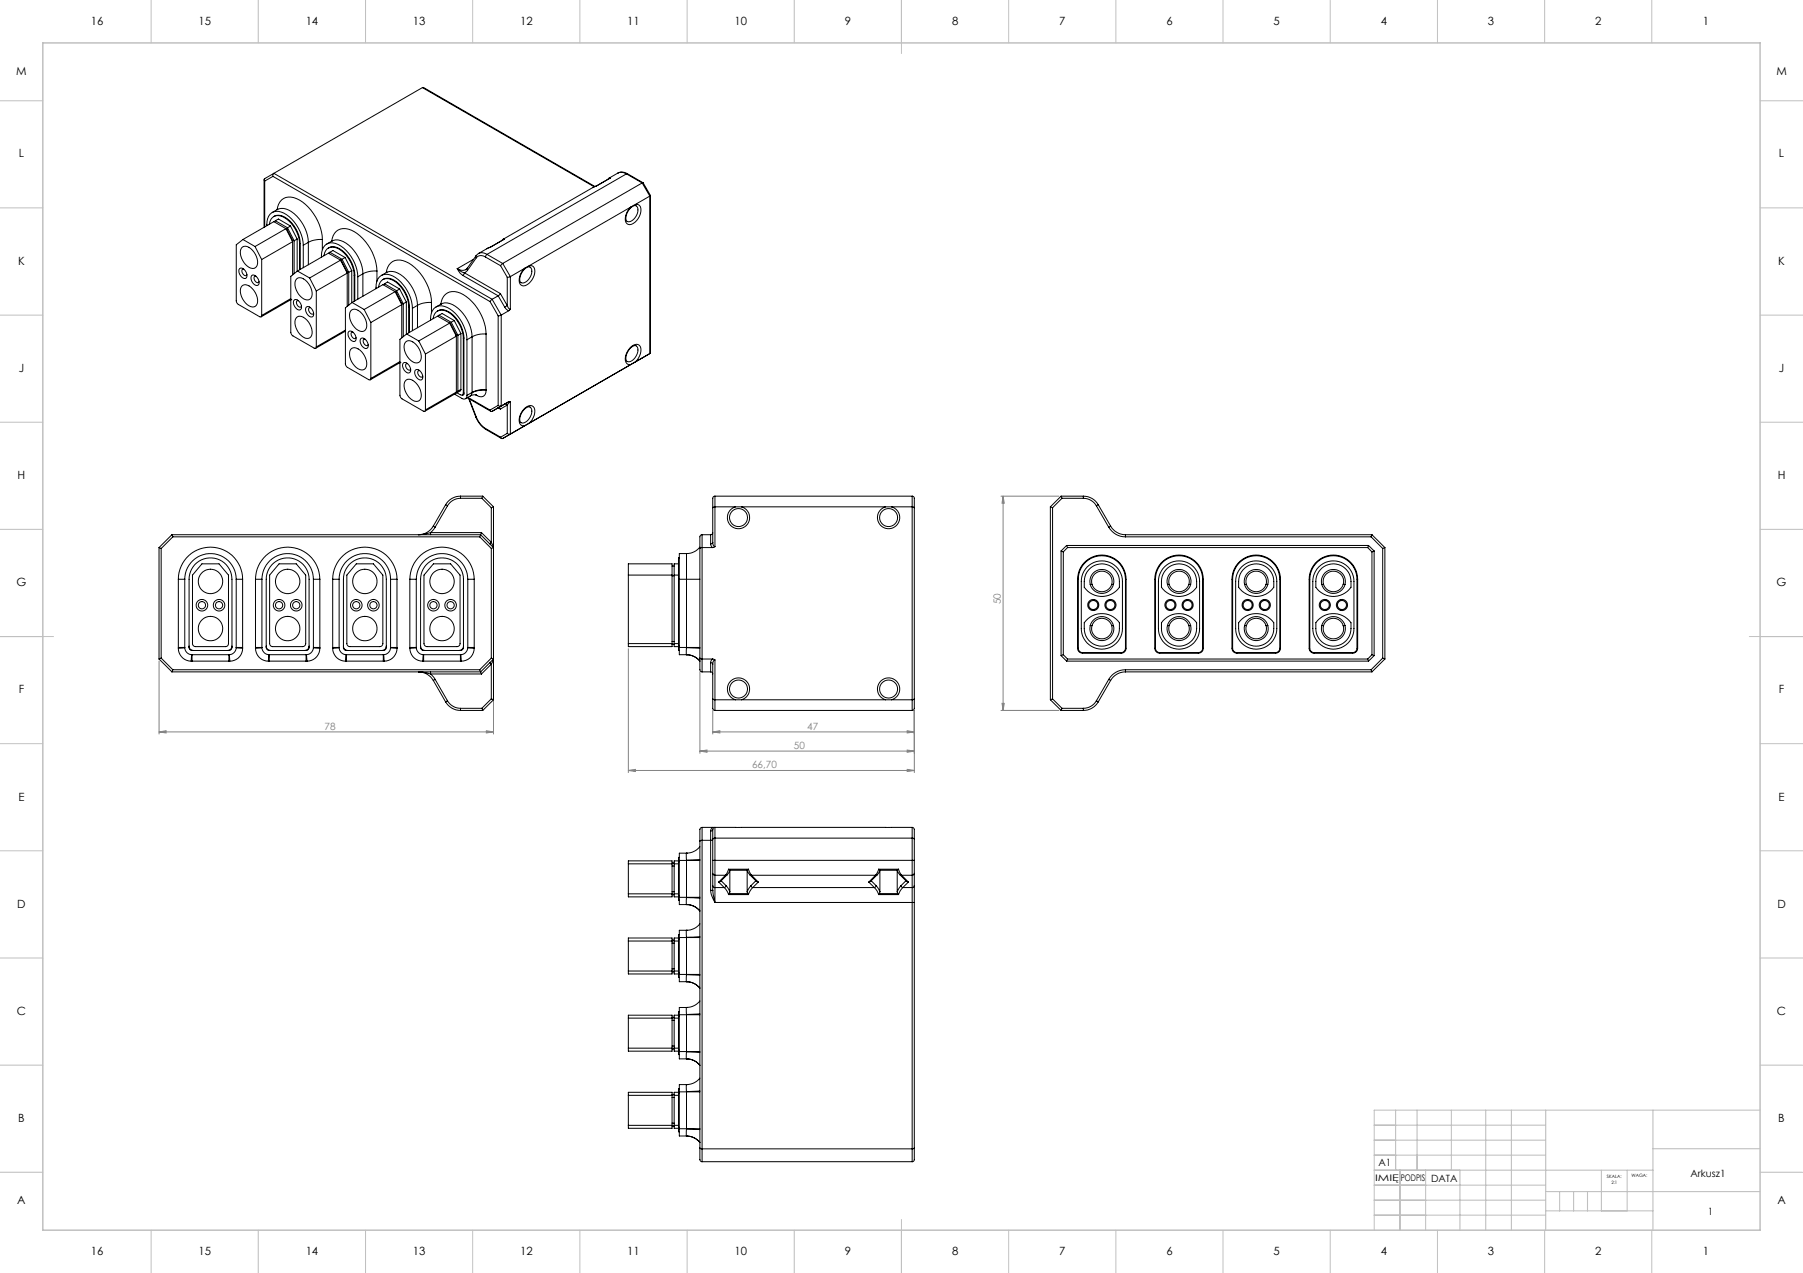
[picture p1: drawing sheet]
<svg xmlns="http://www.w3.org/2000/svg" width="841mm" height="594mm" viewBox="0 0 841 594" stroke-linecap="round" stroke-linejoin="round" font-family="sans-serif">
<defs><g id="words">
<g font-size="5.3">
<text x="42" y="11">16</text>
<text x="93" y="11">15</text>
<text x="143" y="11">14</text>
<text x="193" y="11">13</text>
<text x="243" y="11">12</text>
<text x="293" y="11">11</text>
<text x="343" y="11">10</text>
<text x="394" y="11">9</text>
<text x="444" y="11">8</text>
<text x="494" y="11">7</text>
<text x="544" y="11">6</text>
<text x="594" y="11">5</text>
<text x="644" y="11">4</text>
<text x="694" y="11">3</text>
<text x="744" y="11">2</text>
<text x="794" y="11">1</text>
<text x="8" y="35">M</text>
<text x="829" y="35">M</text>
<text x="9" y="73">L</text>
<text x="830" y="73">L</text>
<text x="8" y="124">K</text>
<text x="829" y="124">K</text>
<text x="9" y="174">J</text>
<text x="830" y="174">J</text>
<text x="8" y="224">H</text>
<text x="829" y="224">H</text>
<text x="8" y="274">G</text>
<text x="829" y="274">G</text>
<text x="9" y="324">F</text>
<text x="830" y="324">F</text>
<text x="9" y="374">E</text>
<text x="830" y="374">E</text>
<text x="8" y="424">D</text>
<text x="829" y="424">D</text>
<text x="8" y="474">C</text>
<text x="829" y="474">C</text>
<text x="8" y="523">B</text>
<text x="829" y="523">B</text>
<text x="8" y="562">A</text>
<text x="829" y="562">A</text>
<text x="42" y="585">16</text>
<text x="93" y="585">15</text>
<text x="143" y="585">14</text>
<text x="193" y="585">13</text>
<text x="243" y="585">12</text>
<text x="293" y="585">11</text>
<text x="343" y="585">10</text>
<text x="394" y="585">9</text>
<text x="444" y="585">8</text>
<text x="494" y="585">7</text>
<text x="544" y="585">6</text>
<text x="594" y="585">5</text>
<text x="644" y="585">4</text>
<text x="694" y="585">3</text>
<text x="744" y="585">2</text>
<text x="794" y="585">1</text>
</g>
<g font-size="4.7" fill="#808080">
<text x="467" y="282" transform="rotate(-90 467 282)">50</text>
<text x="151" y="340">78</text>
<text x="377" y="340">47</text>
<text x="370" y="349">50</text>
<text x="351" y="358">66,70</text>
</g>
<g font-size="4.7">
<text x="643" y="544">A1</text>
<text x="668" y="551">DATA</text>
<text x="789" y="549">Arkusz1</text>
<text x="797" y="567">1</text>
</g>
<g font-size="4.2">
<text x="641" y="551">IMIĘ</text>
<text x="653" y="551">PODPIS</text>
</g>
<g font-size="2.1">
<text x="750" y="550">SKALA:</text>
<text x="761" y="549">WAGA:</text>
<text x="752" y="552">2:1</text>
</g>
</g></defs>
<g fill="none" stroke="#808080" stroke-width=".47">
<path d="M467 232h27M468 232v99M468 232v3h-1zM74 308v35M230 308v35M293 303v57M326 314v38M332 331v12M426 331v29M467 331h27M467 328h1v3zM74 342l3-1v1z"/>
<path d="M74 342h156M227 341l3 1h-3zM293 360l3-1v1zM293 360h133M326 350h4v1zM326 350h100M332 342l4-1v1zM332 342h94M423 341l3 1h-3zM423 350h3l-3 1zM423 359l3 1h-3z"/>
</g>
<g fill="none" stroke="#c0c0c0" stroke-width=".47">
<path d="M70 0v20M120 0v20M170 0v20M220 0v20M270 0v20M320 0v20M370 0v20M420 0v25M470 0v20M520 0v20M570 0v20M620 0v20"/>
<path d="M670 0v20M720 0v20M770 0v20M0 47h20M821 47h20M0 97h20M821 97h20M0 147h20M821 147h20M0 197h20M821 197h20M0 247h20"/>
<path d="M821 247h20M0 297h25M816 297h25M0 347h20M821 347h20M0 397h20M821 397h20M0 447h20M821 447h20M0 497h20M821 497h20M0 547h20"/>
<path d="M821 547h20M70 574v20M120 574v20M170 574v20M220 574v20M270 574v20M320 574v20M370 574v20M420 569v25M470 574v20M520 574v20M570 574v20"/>
<path d="M620 574v20M670 574v20M720 574v20M770 574v20"/>
</g>
<g fill="none" stroke="#c0c0c0" stroke-width=".5">
<path d="M651 518v28M661 518v28M677 518v28M693 518v56M705 518v56M721 518v56M771 518v56M821 518h-180v56M641 525h80M641 532h80M641 539h80M771 536h50"/>
<path d="M641 546h130M641 553h80M653 546v28M665 546v28M681 546v28M721 556h100M727 556v9M734 556v9M740 556v9M747 546v19M759 546v19M641 560h80"/>
<path d="M641 567h80M721 565h50"/>
</g>
<path d="M20 20h801v554h-801z" fill="none" stroke="#c0c0c0" stroke-width=".7"/>
<g fill="#808080">
<path d="M332 342l4-1v1zM423 341l3 1h-3zM326 350h4v1zM423 350h3l-3 1zM293 360l3-1v1zM423 359l3 1h-3zM74 342l3-1v1zM227 341l3 1h-3z"/>
<path d="M467 328h1v3zM468 232v3h-1z"/>
</g>
<g fill="none" stroke="#000" stroke-width=".47">
<path d="M197 41l80 46M197 41l-69 40M123 84v22M127 82l-4 2M127 82l102 59M128 81l-1 1M128 81l-5 2v1M128 81l102 59M129 98a6 6 0 0 1 4-6 6 6 0 0 1 7 1 23 23 0 0 1 10 19M129 98a10 10 0 0 1 12 6l2 4 1 5M129 98l-2 1M130 98h-1"/>
<path d="M278 87l-2 1M278 87h.1M278 87l-43 25M284 83v1M285 83l-7 4M285 83h-1M288 81l2-1 2 1M288 81l-4 2M288 81l2-1 3 1M292 81l-65 38M292 81l8 4M293 81h-1"/>
<path d="M293 81l7 4M294 97l-47 27M296 95a2.8 2.8 0 0 1 3 2 2.8 2.8 0 0 1 0 3 5 5 0 0 1-7 4 6 6 0 0 1 2-7M296 95l-2 2M297 96a5 5 0 0 0-4 7M297 96a5 5 0 0 1-4 7M300 85l3 6M300 85l-66 38M300 85l3 7M303 92l-7 3M303 92v73M303 91v1"/>
<path d="M303 91v74M113 116a4 4 0 0 1 5 2 5 5 0 0 1 0 7 7 7 0 0 1-5-9zM113 112l-3 2v27l1 1 10 6h1v-1M113 112l6 3M119 115l3 6M124 105a5 5 0 0 1 3-6 5 5 0 0 1 7 1 19 19 0 0 1 7 14M126 105a4 4 0 0 1 3-4 4 4 0 0 1 5 1 16 16 0 0 1 6 12M128 101a8 8 0 0 1 9 4l2 4 1 5M128 103l-15 9M128 103l5 4M128 103l2-1 6 3M128 103h.1"/>
<path d="M128 103l6 3M133 107l3 6-14 8M133 107l-14 8M133 107h1M134 107l2 5M134 107h.1M134 106l3 6M136 105l-2 1M136 105l3 7M136 112v16M136 112h.1M137 112v16"/>
<path d="M139 112h-2M139 112v15M140 114v12M140 114h.1M141 114v11M144 113l-3 1M144 113v11M150 112h-3l-3 1M150 112v5M151 119a4 4 0 0 1 3-4 4 4 0 0 1 4 1 16 16 0 0 1 7 12M153 116a8 8 0 0 1 10 4l2 4v4M153 118l-14 8"/>
<path d="M153 118l6 3M154 118l1-1 6 3M154 118h-1M154 118l6 3M155 113a6 6 0 0 1 4-6 6 6 0 0 1 6 1 23 23 0 0 1 11 18M155 112a10 10 0 0 1 11 6l2 5 1 5M155 112l-3 2M155 112h.1M222 119v1M222 119l-4 6M226 120a3 3 0 0 0-4 0M226 120l8 4"/>
<path d="M227 119a3 3 0 0 0-5 0M227 119l-1 1M227 119l7 4M229 115l-2 1M229 115h.1M229 115l-6 3M235 112h-1M235 112h.1M235 112l-6 3M112 125a2.9 2.9 0 0 1 3 2 2.9 2.9 0 0 1-1 3 3 3 0 0 1-2-5zM113 134a4 4 0 0 1 5 2 5 5 0 0 1 0 7 7 7 0 0 1-5-9zM114 126a1.5 1.5 0 0 0-1 2 1.5 1.5 0 0 0 2 0"/>
<path d="M117 129a2.9 2.9 0 0 1 3 1 2.9 2.9 0 0 1 0 3 3 3 0 0 1-3-4zM119 129a1.5 1.5 0 0 0 0 2 1.5 1.5 0 0 0 2 0M122 121v26M136 140h.1M136 140l-14 8M136 139l-14 8M139 130a6 6 0 0 1 7 7 2.7 2.7 0 0 1-2 3 2.7 2.7 0 0 1-3-1 7 7 0 0 1-2-9zM139 126l-3 3v26v2l11 6 1-1M139 126l5 4M144 130l4 6M148 136v26M150 120a5 5 0 0 1 2-6 5 5 0 0 1 7 1 19 19 0 0 1 8 14"/>
<path d="M159 121l3 6-14 9M159 121l-15 9M159 121v1M159 122l3 5M159 122h.1M160 121l3 6M161 120l3 6M161 120l-1 1M162 127v16M162 127h.1M163 127v15M164 126l-1 1"/>
<path d="M164 126v15M165 128v13M165 128v12M165 128h.1M167 129v11M169 128l-2 1M169 128v10M175 135a5 5 0 0 1 3-6 5 5 0 0 1 7 1 19 19 0 0 1 7 14M176 126l-4 1-3 1M176 126v5M177 134a4 4 0 0 1 2-4 4 4 0 0 1 5 1 16 16 0 0 1 7 12M179 130a8 8 0 0 1 9 5l2 4 1 4"/>
<path d="M179 132h2l5 3M179 132v1M179 132l6 4M180 127a6 6 0 0 1 4-5 6 6 0 0 1 7 1 24 24 0 0 1 10 18M180 127a10 10 0 0 1 12 6l2 5 1 4M180 127l-2 2M181 127h-1M184 136l3 6-14 8M184 136l-14 8M184 136l-5-3-15 8M184 136h1M185 136l2 6"/>
<path d="M185 136h-1M185 136l3 6M186 135l-1 1M186 135l4 6M213 125l3 4M213 125l4 2M213 125l2 1h2M216 129l16 9M217 127l-1 2M217 127l16 10M217 126h.1M218 125l-1 1"/>
<path d="M218 125v1M218 126l-1 1M221 121l-8 4M222 120l-4 6M230 140l-1 1M230 140l4 7M232 138l-2 2M232 138l3 5M233 137l-1 1M233 137l4 6M234 124l3 5M234 123v1"/>
<path d="M234 123l4 6M237 129v14M238 129h-1M238 129v15M244 126a2 2 0 0 1 3-1 2 2 0 0 1 1 2 4 4 0 0 1-5 5 6 6 0 0 1 1-6zM245 125l-7 4M247 124a2.8 2.8 0 0 1 3 2 2.8 2.8 0 0 1-1 3 5 5 0 0 1-6 4 6 6 0 0 1 2-8M247 124l-2 1M137 140a2.9 2.9 0 0 1 3 1 2.9 2.9 0 0 1 0 4 3 3 0 0 1-3-5zM138 148a4 4 0 0 1 6 2 5 5 0 0 1 0 8 7 7 0 0 1-6-10zM139 140a1.5 1.5 0 0 0 0 2 1.5 1.5 0 0 0 2 1M143 143a2.9 2.9 0 0 1 3 2 2.9 2.9 0 0 1 0 3 3 3 0 0 1-3-5z"/>
<path d="M145 144a1.5 1.5 0 0 0-1 2 1.5 1.5 0 0 0 2 0M161 155l-14 8M161 154l-13 8M163 155a2.9 2.9 0 0 1 3 1 2.9 2.9 0 0 1-1 3 3 3 0 0 1-2-4zM164 145a4 4 0 0 1 5 2 5 5 0 0 1 0 8 7 7 0 0 1-5-10zM164 141l-3 3v26l1 1 10 6h1M164 141l6 3M165 155a1.5 1.5 0 0 0-1 2 1.5 1.5 0 0 0 2 1M168 158a2.9 2.9 0 0 1 3 1 2.9 2.9 0 0 1 0 4 3 3 0 0 1-3-5zM170 144l3 6M170 158a1.5 1.5 0 0 0 0 2 1.5 1.5 0 0 0 2 1M173 150v27"/>
<path d="M187 142v16M187 142h.1M188 142v15M190 159a6 6 0 0 1 6 7 2.7 2.7 0 0 1-1 3 2.7 2.7 0 0 1-3-1 7 7 0 0 1-2-9zM190 141v15M190 141l-2 1M190 156l-3 2v27v1l11 6v-1M190 156l5 3M191 143v12M191 143h.1M192 144v10M195 142l-3 2"/>
<path d="M195 142v11M195 159l3 6M201 149a5 5 0 0 1 2-6 5 5 0 0 1 7 1 19 19 0 0 1 8 15M201 141h-3l-3 1M201 141v5M202 149a4 4 0 0 1 3-4 4 4 0 0 1 4 1 16 16 0 0 1 7 12M204 145a8 8 0 0 1 10 4l2 5v4M205 147l1-1 6 4M205 147l-1 1M205 147l5 3M206 142a6 6 0 0 1 3-6 6 6 0 0 1 7 1 23 23 0 0 1 11 19M206 142a10 10 0 0 1 11 6l2 4 1 5"/>
<path d="M206 142l-3 1M206 142h.1M210 151l3 6-15 8M210 151l-15 8M210 151l-6-3-14 8M210 151h.1M210 151l3 5M210 150l4 6M212 150h-2M212 150l3 6M213 156v27M213 156h.1"/>
<path d="M214 156v27M215 156h-1M215 156v26M216 158v25M216 158v26M216 158h.1M218 159v25M220 157l-2 2M220 157v26M227 156h-4l-3 1M227 156v26M229 141l3 6"/>
<path d="M232 147v42M234 147h-2M234 147v42M235 143l2 2M237 143l1 1M237 143h-2M237 145l-3 2M238 144l-1 1M164 163a6 6 0 0 1 7 6 2.7 2.7 0 0 1-1 4 2.7 2.7 0 0 1-4-1 7 7 0 0 1-2-9zM187 169h.1M187 169l-14 8M188 169a2.9 2.9 0 0 1 3 2 2.9 2.9 0 0 1 0 3 3 3 0 0 1-3-5z"/>
<path d="M190 177a6 6 0 0 1 6 7 2.7 2.7 0 0 1-1 3 2.7 2.7 0 0 1-3-1 7 7 0 0 1-2-9zM190 170a1.5 1.5 0 0 0 0 2 1.5 1.5 0 0 0 2 0M194 173a2.9 2.9 0 0 1 3 1 2.9 2.9 0 0 1-1 3 3 3 0 0 1-2-4zM196 173a1.5 1.5 0 0 0-1 2 1.5 1.5 0 0 0 2 0M198 165v26M294 162a2.7 2.7 0 0 1 3-1 2.7 2.7 0 0 1 2 2 6 6 0 0 1-6 7 5 5 0 0 1 1-8zM297 161a5 5 0 0 0-4 8 5 5 0 0 0 4-8M303 165l-69 40M303 165l-3 2M212 184l3 2a1.5 1.5 0 0 0 2 0 1.5 1.5 0 0 0 1-2M213 183l-15 9M213 183l-15 8"/>
<path d="M213 183l2 1 1-1M214 183h-1M215 182l-2 1M215 182l-1 1M216 184h.1M216 183h.1M218 186l11 6M218 185l11 6M219 186l3 9M219 185l-2 1M220 183l-1 2M220 183l-2 1"/>
<path d="M220 183h.1M222 184h.1M222 195l2 4 3 1M222 195h.1M222 184v1M222 184l-3 1M222 195l2 3 2 2M226 200h1M226 200l8 4M227 182a2.6 2.6 0 0 1-2 3 2.6 2.6 0 0 1-3 0M227 182h-4l-3 1M232 189h2"/>
<path d="M232 190l1 1M232 189l-3 2M234 189l-4 3-1-1M237 189v13M237 189l-4 2M237 187l-2 2h2M237 187l-5 3M238 187h-1M238 187l-1 2M238 187v16M244 191a2 2 0 0 1 3-1 2 2 0 0 1 1 3 4 4 0 0 1-5 4 6 6 0 0 1 1-6zM245 199l-7 4"/>
<path d="M245 190a2.7 2.7 0 0 1 4 0 2.7 2.7 0 0 1 0 4 6 6 0 0 1-6 5 6 6 0 0 1 2-9zM227 200l7 5M234 204v1M237 202l1 1M237 202l-3 2M238 203l-4 2M208 236h1M208 236l-6 9M209 236l-6 10M215 233a7 7 0 0 0-6 3M215 232a8 8 0 0 0-7 4M215 232v1"/>
<path d="M215 233h10M215 232h10M225 233l4 4M225 232v1M225 232l5 4M229 237v16M230 236l-1 1M230 236v19M333 232l-1 1v20M333 232h92M333 232v23M343 236h3"/>
<path d="M343 236a5 5 0 0 0-3 9 5 5 0 0 0 9 0 5 5 0 0 0-3-9M343 236l-11 1M346 236h67M413 236h3M413 236a5 5 0 0 0-3 9 5 5 0 0 0 9 0 5 5 0 0 0-3-9M416 236l10 1M425 232l1 1v98h-1M425 232v99M490 236l1 1M490 236v91M491 237v89M495 232v1"/>
<path d="M495 232l-5 4M495 232h10M495 233l-4 4M495 233h10M505 233a7 7 0 0 1 6 3M505 232v1M505 232a8 8 0 0 1 7 4M511 236l6 10M512 236h-1M512 236l6 9M74 256h1M74 256v52"/>
<path d="M75 256v51M80 250l1 1M80 250h144M80 250l-6 6M81 251h143M81 251l-6 5M201 249v1M201 249h24M202 245a8 8 0 0 1-7 5l6-1M202 245l1 1M203 246l-2 3M224 251l5 5"/>
<path d="M224 250v1M224 250l6 6M225 249l-1 1M225 249l4 4M229 253l-1 1M229 253l1 2M229 256v51M230 256h-1M230 255v1M230 256v52M320 258h-3v44M320 258v12"/>
<path d="M326 255a8 8 0 0 1-6 3M327 250l-1 1v62l1 1M327 250h4M327 250v64M331 254l1 2M331 250v4M332 256h-6M332 253l-1 1M332 253l1 2M332 249l-1 1M333 255l-1 1M495 257l1 1"/>
<path d="M495 257v49M496 258v47M498 255v1M498 255h140M498 255l-3 2M498 256h140M498 256l-2 2M517 246a9 9 0 0 0 8 5M518 245l-1 1M518 245a8 8 0 0 0 7 5M525 250v1M525 251h115"/>
<path d="M525 250h115M638 256l2 2M638 255v1M638 255l3 2M640 251l5 5M640 250v1M640 258v47M640 250l6 6M641 257l-1 1M641 257v49M645 256v51M646 256h-1"/>
<path d="M646 256v52M83 270h3M83 270a15 15 0 0 1 15-15 15 15 0 0 1 15 15M83 270v32M86 270a12 12 0 0 1 12-12 12 12 0 0 1 12 12M86 270v32M91 263a10 10 0 0 1 11-2 10 10 0 0 1 6 9v33l-1 1-18-1-1-1v-32l1-3zM94 263h8l5 5v32l-1 2h-15l-1-1v-33zM110 270h3M110 270v32M113 270v32M119 270h3"/>
<path d="M119 270a15 15 0 0 1 15-15 15 15 0 0 1 15 15M119 270v32M122 270a12 12 0 0 1 12-12 12 12 0 0 1 12 12M122 270v32M127 263a10 10 0 0 1 11-2 10 10 0 0 1 6 9v33l-1 1-18-1-1-1v-32l1-3zM130 263h8l5 5v32l-1 2h-15l-1-1v-33zM146 270h3M146 270v32M149 270v32M155 270h3M155 270a15 15 0 0 1 15-15 15 15 0 0 1 15 15M155 270v32"/>
<path d="M158 270a12 12 0 0 1 12-12 12 12 0 0 1 12 12M158 270v32M163 263a10 10 0 0 1 11-2 10 10 0 0 1 6 9v33l-1 1-18-1-1-1v-32l1-3zM166 263h8l5 5v32l-1 2h-15l-1-1v-33zM182 270h3M182 270v32M185 270v32M191 270h3M191 270a15 15 0 0 1 15-15 15 15 0 0 1 15 15M191 270v32M194 270a12 12 0 0 1 12-12 12 12 0 0 1 12 12M194 270v32"/>
<path d="M199 263a10 10 0 0 1 11-2 10 10 0 0 1 6 9v33l-1 1-18-1-1-1v-32l1-3zM202 263h8l5 5v32l-1 2h-15l-1-1v-33zM218 270h3M218 270v32M221 270v32M293 268h20M313 269h1M313 264h1M314 268h2M316 270v32M316 263h-2v37M316 270h4"/>
<path d="M317 260l-1 10M320 270h6M320 270v32M505 263a11 11 0 0 1 13-3 11 11 0 0 1 7 10v32a2.3 2.3 0 0 1-2 3h-18a2.3 2.3 0 0 1-2-3v-32v-4zM506 263a11 11 0 0 1 12-3 11 11 0 0 1 7 10v34l-2 1-19-1-1-2v-32l1-4zM507 265a10 10 0 0 1 11-3 10 10 0 0 1 6 9v22a10 10 0 0 1-10 10 10 10 0 0 1-10-10v-23l1-2zM509 273a6 6 0 0 1 5-7 6 6 0 0 1 5 7M509 273a6 6 0 0 0 5 4 6 6 0 0 0 5-4M509 273h.1M509 265a8 8 0 0 1 10 0 8 8 0 0 1 2 10 10 10 0 0 1-15-1v-5zM509 273a5 5 0 0 1 5-6 5 5 0 0 1 5 6M509 273a5 5 0 0 0 5 3 5 5 0 0 0 5-3"/>
<path d="M510 280a2.6 2.6 0 0 1 3 2 2.6 2.6 0 0 1-3 3M510 280a2.6 2.6 0 0 0-3 2 2.6 2.6 0 0 0 3 3M510 280h.1M518 280a2.6 2.6 0 0 0-3 2 2.6 2.6 0 0 0 3 3M518 280a2.6 2.6 0 0 1 3 2 2.6 2.6 0 0 1-3 3M518 280h.1M519 273h.1M541 263a11 11 0 0 1 13-3 11 11 0 0 1 7 10v32a2.3 2.3 0 0 1-2 3h-18a2.3 2.3 0 0 1-2-3v-33v-3zM543 262a11 11 0 0 1 11-2 11 11 0 0 1 7 10v34l-2 1-19-1-1-2v-32l1-5zM543 265a10 10 0 0 1 11-3 10 10 0 0 1 6 9v22a10 10 0 0 1-10 10 10 10 0 0 1-10-10v-23l1-2zM545 273a6 6 0 0 1 5-7 6 6 0 0 1 5 7M545 273a6 6 0 0 0 5 4 6 6 0 0 0 5-4"/>
<path d="M545 273h.1M545 265a8 8 0 0 1 10 0 8 8 0 0 1 2 10 10 10 0 0 1-15-1v-5zM545 273a5 5 0 0 1 5-6 5 5 0 0 1 5 6M545 273a5 5 0 0 0 5 3 5 5 0 0 0 5-3M546 280a2.6 2.6 0 0 1 3 2 2.6 2.6 0 0 1-3 3M546 280a2.6 2.6 0 0 0-3 2 2.6 2.6 0 0 0 3 3M546 280h.1M554 280a2.6 2.6 0 0 0-3 2 2.6 2.6 0 0 0 3 3M554 280a2.6 2.6 0 0 1 3 2 2.6 2.6 0 0 1-3 3M554 280h.1M555 273h.1M577 263a11 11 0 0 1 13-3 11 11 0 0 1 7 10v32a2.3 2.3 0 0 1-2 3h-18a2.3 2.3 0 0 1-2-3v-32v-4z"/>
<path d="M578 263a11 11 0 0 1 12-3 11 11 0 0 1 7 10v34l-2 1-19-1-1-2v-32l1-4zM579 265a10 10 0 0 1 11-3 10 10 0 0 1 6 9v22a10 10 0 0 1-10 10 10 10 0 0 1-10-10v-23l1-2zM581 273a6 6 0 0 1 5-7 6 6 0 0 1 5 7M581 273a6 6 0 0 0 5 4 6 6 0 0 0 5-4M581 273h.1M581 265a8 8 0 0 1 10 0 8 8 0 0 1 2 10 10 10 0 0 1-15-1v-5zM581 273a5 5 0 0 1 5-6 5 5 0 0 1 5 6M581 273a5 5 0 0 0 5 3 5 5 0 0 0 5-3M582 280a2.6 2.6 0 0 1 3 2 2.6 2.6 0 0 1-3 3M582 280a2.6 2.6 0 0 0-3 2 2.6 2.6 0 0 0 3 3M582 280h.1M590 280a2.6 2.6 0 0 0-3 2 2.6 2.6 0 0 0 3 3"/>
<path d="M590 280a2.6 2.6 0 0 1 3 2 2.6 2.6 0 0 1-3 3M590 280h.1M591 273h.1M613 263a11 11 0 0 1 13-3 11 11 0 0 1 7 10v32a2.3 2.3 0 0 1-2 3h-18a2.3 2.3 0 0 1-2-3v-33v-3zM615 262a11 11 0 0 1 11-2 11 11 0 0 1 7 10v34l-2 1-19-1-1-2v-32l1-5zM615 265a10 10 0 0 1 11-3 10 10 0 0 1 6 9v22a10 10 0 0 1-10 10 10 10 0 0 1-10-10v-23l1-2zM617 273a6 6 0 0 1 5-7 6 6 0 0 1 5 7M617 273a6 6 0 0 0 5 4 6 6 0 0 0 5-4M617 273h.1M617 265a8 8 0 0 1 10 0 8 8 0 0 1 2 10 10 10 0 0 1-15-1v-5zM617 273a5 5 0 0 1 5-6 5 5 0 0 1 5 6M617 273a5 5 0 0 0 5 3 5 5 0 0 0 5-3"/>
<path d="M618 280a2.6 2.6 0 0 1 3 2 2.6 2.6 0 0 1-3 3M618 280a2.6 2.6 0 0 0-3 2 2.6 2.6 0 0 0 3 3M618 280h.1M626 280a2.6 2.6 0 0 0-3 2 2.6 2.6 0 0 0 3 3M626 280a2.6 2.6 0 0 1 3 2 2.6 2.6 0 0 1-3 3M626 280h.1M627 273h.1M313 299h1M507 290a10 10 0 0 1 15 1 9 9 0 0 1-8 11 9 9 0 0 1-8-11zM509 292a6 6 0 0 0 5 7 6 6 0 0 0 5-7M509 292a6 6 0 0 1 5-4 6 6 0 0 1 5 4M509 292h.1"/>
<path d="M509 292a5 5 0 0 0 5 6 5 5 0 0 0 5-6M509 292a5 5 0 0 1 5-4 5 5 0 0 1 5 4M510 280a2.1 2.1 0 0 1 2 2 2.1 2.1 0 0 1-2 2M510 280a2.1 2.1 0 0 0-2 2 2.1 2.1 0 0 0 2 2M510 284v1M518 280a2.1 2.1 0 0 0-2 2 2.1 2.1 0 0 0 2 2M518 280a2.1 2.1 0 0 1 2 2 2.1 2.1 0 0 1-2 2M518 284v1M519 292h.1M543 290a10 10 0 0 1 15 1 8 8 0 0 1-8 10 8 8 0 0 1-7-11zM545 292a6 6 0 0 0 5 7 6 6 0 0 0 5-7M545 292a6 6 0 0 1 5-4 6 6 0 0 1 5 4"/>
<path d="M545 292h.1M545 292a5 5 0 0 0 5 6 5 5 0 0 0 5-6M545 292a5 5 0 0 1 5-4 5 5 0 0 1 5 4M546 280a2.1 2.1 0 0 1 2 2 2.1 2.1 0 0 1-2 2M546 280a2.1 2.1 0 0 0-2 2 2.1 2.1 0 0 0 2 2M546 284v1M554 280a2.1 2.1 0 0 0-2 2 2.1 2.1 0 0 0 2 2M554 280a2.1 2.1 0 0 1 2 2 2.1 2.1 0 0 1-2 2M554 284v1M555 292h.1M579 290a10 10 0 0 1 15 1 9 9 0 0 1-8 11 9 9 0 0 1-8-11zM581 292a6 6 0 0 0 5 7 6 6 0 0 0 5-7"/>
<path d="M581 292a6 6 0 0 1 5-4 6 6 0 0 1 5 4M581 292h.1M581 292a5 5 0 0 0 5 6 5 5 0 0 0 5-6M581 292a5 5 0 0 1 5-4 5 5 0 0 1 5 4M582 280a2.1 2.1 0 0 1 2 2 2.1 2.1 0 0 1-2 2M582 280a2.1 2.1 0 0 0-2 2 2.1 2.1 0 0 0 2 2M582 284v1M590 280a2.1 2.1 0 0 0-2 2 2.1 2.1 0 0 0 2 2M590 280a2.1 2.1 0 0 1 2 2 2.1 2.1 0 0 1-2 2M590 284v1M591 292h.1M615 290a10 10 0 0 1 15 1 8 8 0 0 1-8 10 8 8 0 0 1-7-11z"/>
<path d="M617 292a6 6 0 0 0 5 7 6 6 0 0 0 5-7M617 292a6 6 0 0 1 5-4 6 6 0 0 1 5 4M617 292h.1M617 292a5 5 0 0 0 5 6 5 5 0 0 0 5-6M617 292a5 5 0 0 1 5-4 5 5 0 0 1 5 4M618 280a2.1 2.1 0 0 1 2 2 2.1 2.1 0 0 1-2 2M618 280a2.1 2.1 0 0 0-2 2 2.1 2.1 0 0 0 2 2M618 284v1M626 280a2.1 2.1 0 0 0-2 2 2.1 2.1 0 0 0 2 2M626 280a2.1 2.1 0 0 1 2 2 2.1 2.1 0 0 1-2 2M626 284v1M627 292h.1"/>
<path d="M74 308l6 6M75 307l-1 1M75 307l6 6M80 314h144M81 313l-1 1M81 313h143M83 302a6 6 0 0 0 6 6M83 302h3M86 302a3 3 0 0 0 4 3M86 302h-3M88 302l1 1 1 1M89 308h18"/>
<path d="M89 305v3M90 305v3M90 305h17M107 305v3M108 302v1l-2 1M110 302a3 3 0 0 1-3 3M110 302h3M113 302a6 6 0 0 1-6 6M119 302a6 6 0 0 0 6 6M119 302h3M122 302a3 3 0 0 0 4 3M122 302h-3"/>
<path d="M124 302l1 1 1 1M125 308h18M125 305v3M126 305v3M126 305h17M143 305v3M144 302v1l-2 1M146 302a3 3 0 0 1-3 3M146 302h3M149 302a6 6 0 0 1-6 6M155 302a6 6 0 0 0 6 6M155 302h3"/>
<path d="M158 302a3 3 0 0 0 4 3M158 302h-3M160 302l1 1 1 1M161 308h18M161 305v3M162 305v3M162 305h17M179 305v3M180 302v1l-2 1M182 302a3 3 0 0 1-3 3M182 302h3M185 302a6 6 0 0 1-6 6"/>
<path d="M191 302a6 6 0 0 0 6 6M191 302h3M194 302a3 3 0 0 0 4 3M194 302h-3M196 302l1 1 1 1M197 308h18M197 305v3M198 305v3M198 305h17M201 314h.1M201 314h-6a8 8 0 0 1 7 3M201 314l2 3"/>
<path d="M201 314h24M202 317l6 11M203 317h-1M203 317l6 10M215 305v3M216 302v1l-2 1M218 302a3 3 0 0 1-3 3M218 302h3M221 302a6 6 0 0 1-6 6M224 313v1M224 314h1M228 309l1 1"/>
<path d="M229 307l1 1M229 310v16M229 307l-5 6M229 310l-4 4M230 308l-1 2M230 308h.1M230 308l-6 6M230 308v19M293 300v2h20v-2M293 300v-37h20v37M293 300h20M313 301h1"/>
<path d="M314 300v2h2M314 300h2M316 302l1 2M316 302h1M317 302v3h3M317 302h3M320 302h6M320 302v3M320 305a8 8 0 0 1 6 3M320 305h.1M326 307l6 1M327 314h4"/>
<path d="M331 309l1 1M331 314h1M331 309v5M332 308h1M332 308l-1 1M332 310v21h1M333 308l-1 2M333 308v23M495 306l3 2M496 305l-1 1M496 305l2 3M498 308h140"/>
<path d="M498 308h.1M517 317h1M517 317l-6 10M518 317l-6 11M525 313a9 9 0 0 0-8 4M525 313v1M525 314a8 8 0 0 0-7 3M525 313h115M525 314h115M638 308h.1M640 313v1M640 305l1 1"/>
<path d="M640 305l-2 3M641 306l-3 2M645 307l1 1M645 307l-5 6M646 308l-6 6M208 328a8 8 0 0 0 7 3M209 327a7 7 0 0 0 6 4M209 327l-1 1M215 331h.1M215 331h10M225 331h.1M229 326l1 1"/>
<path d="M229 326l-4 5M230 327l-5 4M332 326l11 1M333 331h92M343 327h3M343 327a5 5 0 0 1-3-8 5 5 0 0 1 9 0 5 5 0 0 1-3 8M346 327h67M413 327h3M413 327a5 5 0 0 1-3-8 5 5 0 0 1 9 0 5 5 0 0 1-3 8M426 326l-10 1M490 327l5 4M491 326l-1 1"/>
<path d="M491 326l4 5M495 331h10M495 331h.1M505 331h.1M511 327a7 7 0 0 1-6 4M511 327l1 1M512 328a8 8 0 0 1-7 3M320 398v3M320 398h.1M320 398h-3v3M326 395a8 8 0 0 1-6 3M327 386l-1 1v154l1 1"/>
<path d="M327 386v156M327 386h5M331 388v27M332 386l-1 2M332 386h1M332 387l-1 1M332 387v14M333 386h92M333 386l-1 1M333 386v15M425 386l1 1v14M425 386v15"/>
<path d="M426 392v-1h-93l-1 1h-6M293 417v1h20v-1M293 403v-1h20v1M293 403v14M293 417h20M293 403h20M313 403v14M313 416h1M313 404h1M313 418h1M313 403h1M314 417v1h2"/>
<path d="M314 403v14M314 417h2M314 403h2M316 418l1 2M316 402h-2v1M316 402v16M316 418h1M316 402h1M317 400l-1 2M317 419v3h3M317 401v18M317 401h3"/>
<path d="M317 419h3M320 419v3M320 419h6M320 401h6M320 401v18M326 401h-6M331 415h1M331 415l2 6M332 401v7M332 401h1M332 408h1M332 413l1 1"/>
<path d="M332 413v2M332 415l1 6M332 408v5M333 401v7M333 414v7M333 408v6M333 401h92M333 408h5M333 414h5M335 412l3 2M336 411l3 2M338 414l2 3"/>
<path d="M338 408l-3 4M339 413l-1 1M339 413l1 3M339 408l-4 4M339 408h-1M340 406l-2 2M340 406h8M340 406h9M340 417h9M340 417h.1M340 416v1M340 406v10"/>
<path d="M341 406l-2 2M348 406l2 2M349 416v1M349 406v10M349 417h.1M349 406l2 2M349 406h-1M350 408l4 4M350 408h1M350 413l1 1M350 413l-1 3M351 408h57"/>
<path d="M351 408l3 4M351 414l-2 3M351 414h57M353 411l-3 2M354 412l-3 2M405 412l3 2M406 411l3 2M408 414l2 3M408 408l-3 4M409 413l-1 1M409 413l1 3M409 408l-4 4"/>
<path d="M409 408h-1M410 406l-2 2M410 406h9M410 417h9M410 417h.1M410 416v1M410 406v10M411 406l-2 2M418 406l2 2M419 416v1M419 406v10M419 417h.1"/>
<path d="M419 406l2 2M420 408l4 4M420 408h1M420 413l1 1M420 413l-1 3M421 408h4M421 408l3 4M421 414l-2 3M421 414h4M423 411l-3 2M424 412l-3 2M425 401v7"/>
<path d="M425 401h1M425 414v7M425 408v6M426 401v7M426 408h-1M426 413l-1 1M426 413v8M426 408v5M293 439v-1h20v1M293 439v14M293 439h20M313 439v14"/>
<path d="M313 439h1M314 439v14M314 439h2M316 438h-2v1M316 438v16M316 438h1M317 436l-1 2M317 437v18M317 437h3M320 437h6M320 434v3M320 422a8 8 0 0 1 6 3"/>
<path d="M320 434h.1M320 434h-3v3M320 422h.1M320 437v18M326 431a8 8 0 0 1-6 3M326 437h-6M333 421h92M425 421h1M425 421v121M426 421v120l-1 1M293 453v1h20v-1M293 453h20"/>
<path d="M313 452h1M313 453h1M313 440h1M314 453v1h2M314 453h2M316 454l1 2M316 454h1M317 455h9M317 455v3h3M320 458a8 8 0 0 1 6 3M320 455v3M320 455h6"/>
<path d="M320 458h.1M293 475v-1h20v1M293 475v14M293 475h20M313 475v14M313 476h1M313 475h1M314 475v14M314 475h2M316 474h-2v1M316 474v16M316 474h1"/>
<path d="M317 472l-1 2M317 473v18M317 473h3M320 473h6M320 470v3M320 470h.1M320 470h-3v3M320 473v18M326 467a8 8 0 0 1-6 3M326 473h-6M293 489v1h20v-1M293 489h20"/>
<path d="M313 488h1M313 489h1M314 489v1h2M314 489h2M316 490l1 2M316 490h1M317 491h9M317 491v3h3M320 494a8 8 0 0 1 6 3M320 491v3M320 491h6M320 494h.1"/>
<path d="M293 511v-1h20v1M293 511v14M293 511h20M313 511v14M313 512h1M313 511h1M314 511v14M314 511h2M316 510h-2v1M316 510v16M316 510h1M317 508l-1 2"/>
<path d="M317 509v18M317 509h3M320 509h6M320 506v3M320 506h.1M320 506h-3v3M320 509v18M326 503a8 8 0 0 1-6 3M326 509h-6M293 525v1h20v-1M293 525h20M313 524h1"/>
<path d="M313 525h1M314 525v1h2M314 525h2M316 526l1 2M316 526h1M317 527h9M317 527v3h3M320 530a8 8 0 0 1 6 3M320 527v3M320 527h6M320 530h.1M326 536h100"/>
<path d="M327 542h98"/>
<circle cx="344" cy="242" r="4"/>
<circle cx="414" cy="241" r="4"/>
<circle cx="98" cy="271" r="6"/>
<circle cx="134" cy="271" r="6"/>
<circle cx="170" cy="271" r="6"/>
<circle cx="206" cy="271" r="6"/>
<circle cx="94" cy="282" r="2.7"/>
<circle cx="94" cy="282" r="1.7"/>
<circle cx="98" cy="293" r="6"/>
<circle cx="102" cy="282" r="2.7"/>
<circle cx="102" cy="282" r="1.7"/>
<circle cx="130" cy="282" r="1.7"/>
<circle cx="130" cy="282" r="2.7"/>
<circle cx="134" cy="293" r="6"/>
<circle cx="138" cy="282" r="1.7"/>
<circle cx="138" cy="282" r="2.7"/>
<circle cx="166" cy="282" r="2.7"/>
<circle cx="166" cy="282" r="1.7"/>
<circle cx="170" cy="293" r="6"/>
<circle cx="174" cy="282" r="2.7"/>
<circle cx="174" cy="282" r="1.7"/>
<circle cx="202" cy="282" r="1.7"/>
<circle cx="202" cy="282" r="2.7"/>
<circle cx="206" cy="293" r="6"/>
<circle cx="210" cy="282" r="2.7"/>
<circle cx="210" cy="282" r="1.7"/>
<circle cx="344" cy="322" r="4"/>
<circle cx="414" cy="322" r="4"/>
</g>
<use href="#words"/>
</svg>
